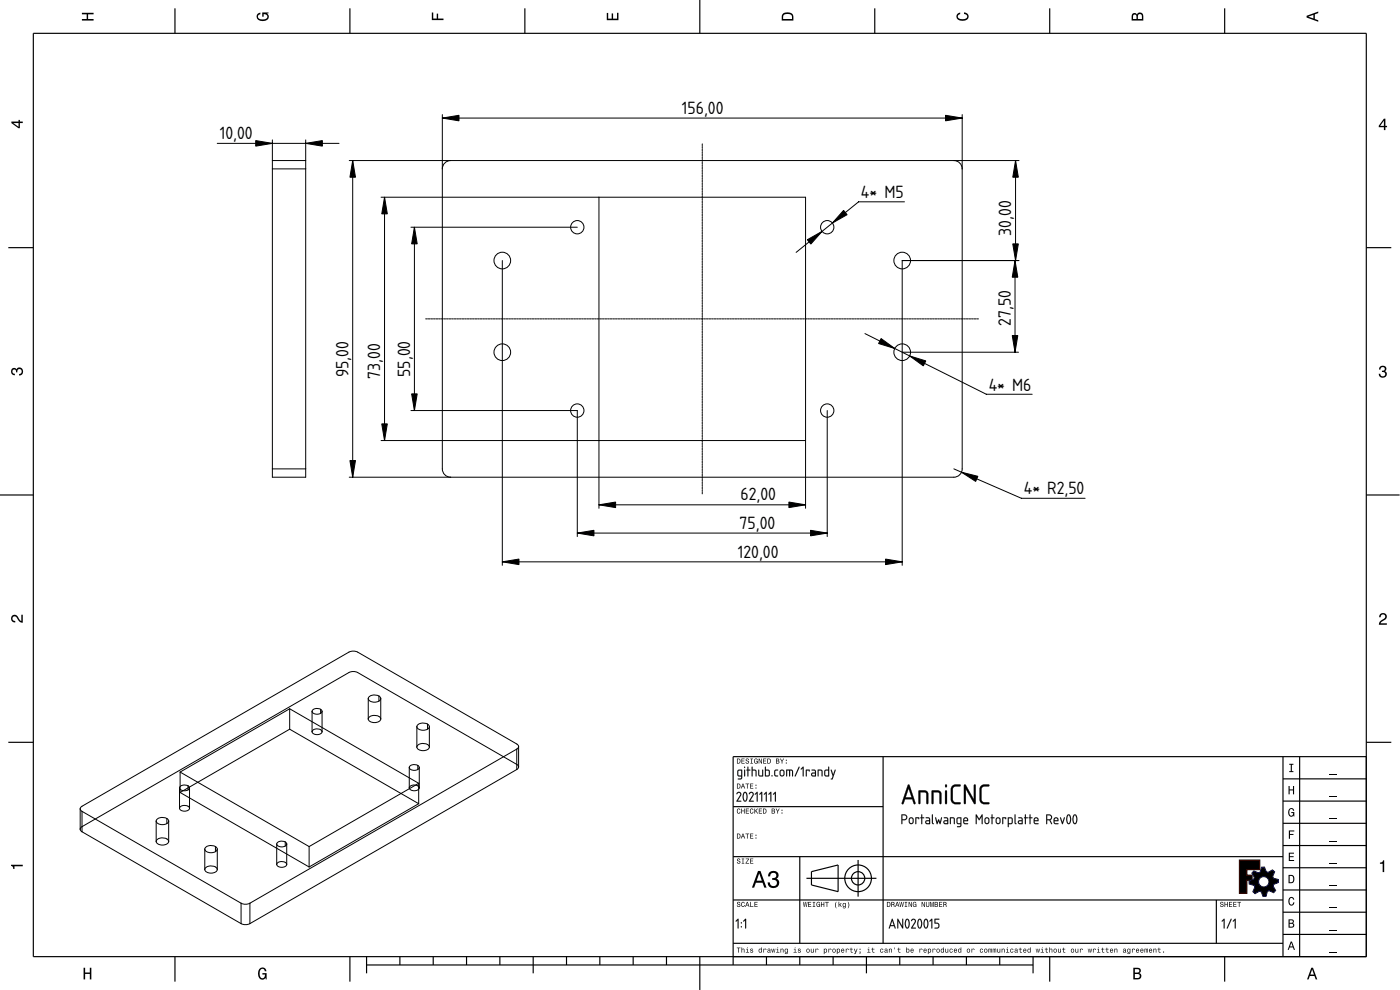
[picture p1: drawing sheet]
<svg xmlns="http://www.w3.org/2000/svg" width="420mm" height="297mm" viewBox="0 0 420 297" stroke-linecap="round" stroke-linejoin="round" font-family="sans-serif">
<defs><g id="words">
<g font-size="5">
<text x="204.6" y="34.1">156,00</text>
<text x="66" y="41.7">10,00</text>
<text x="258.4" y="59.5">4* M5</text>
<text x="303.5" y="70.7" transform="rotate(-90 303.5 70.7)">30,00</text>
<text x="303.3" y="97.7" transform="rotate(-90 303.3 97.7)">27,50</text>
<text x="104.5" y="113.2" transform="rotate(-90 104.5 113.2)">95,00</text>
<text x="114.1" y="113.6" transform="rotate(-90 114.1 113.6)">73,00</text>
<text x="123.1" y="113.1" transform="rotate(-90 123.1 113.1)">55,00</text>
<text x="296.7" y="117.2">4* M6</text>
<text x="307.3" y="148.2">4* R2,50</text>
<text x="222.3" y="150.2">62,00</text>
<text x="222" y="158.6">75,00</text>
<text x="221.4" y="167.3">120,00</text>
</g>
</g></defs>
<g fill="none" stroke="#000" stroke-width=".35">
<path d="M10 10h400v277h-400zM52.5 2.5v7.5M105 2.5v7.5M157.5 2.5v7.5M210 0v10M262.5 2.5v7.5M315 2.5v7.5M367.5 2.5v7.5M2.5 74.3h7.5M410 74.3h7.5M0 148.5h10M410 148.5h10"/>
<path d="M2.5 222.7h7.5M265 227v56M385 233.7h25M385 227v60M390 227v60M410 222.7h7.5M410 227h-190v62.5M220 257h165M220 242h45M240 257v26M257.5 258v11M385 253.7h25"/>
<path d="M385 247h25M385 240.4h25M220 270h165M242 263.5h21M243.5 261.5l8-2v8l-8-2zM365 270v13M385 273.7h25M385 267h25M385 260.4h25M52.5 287v7.5M105 287v7.5M110 289.5h200"/>
<path d="M110 287v5M120 287v2.5M130 287v2.5M140 287v2.5M150 287v2.5M160 287v5M170 287v2.5M180 287v2.5M190 287v2.5M200 287v2.5M210 287v10M220 283h165"/>
<path d="M230 287v2.5M240 287v2.5M250 287v2.5M260 287v5M270 287v2.5M280 287v2.5M290 287v2.5M300 287v2.5M310 287v5M315 287v7.5M367.5 287v7.5M385 280.4h25"/>
<circle cx="257.5" cy="263.5" r="4"/>
<circle cx="257.5" cy="263.5" r="2"/>
</g>
<g fill="#000">
<path d="M24.6 3.8h3.5v.5h-1.7v1.4h1.7v.5h-3.5v-.5h1.4v-1.4h-1.4z" fill-rule="evenodd"/>
<path d="M77.3 4.2l.8-.4v.5l-.3 .1a.68 .68 0 0 0-.4 .6 .68 .68 0 0 0 .4 .6 1.68 1.68 0 0 0 2.5-.6 .92 .92 0 0 0-1.2-.8v.8h-.4v-1.3h1.9v.3l-.5 .1 .4 .4a1.19 1.19 0 0 1-.9 1.7 1.9 1.9 0 0 1-2.6-1.2z" fill-rule="evenodd"/>
<path d="M129.6 3.8h.4v1.8h1.1v-1.5h.4v1.5h1.6v.4h-3.5z" fill-rule="evenodd"/>
<path d="M182.1 3.9h.4v1.7h1.1v-1.6h.4v1.6h1.2v-1.8h.4v2.3h-3.5z" fill-rule="evenodd"/>
<path d="M235 4a2.19 2.19 0 0 0-.4 2.2h3.5v-1.2a1.92 1.92 0 0 0-3.1-1zM235.3 4.4l.4-.2a1.44 1.44 0 0 1 2 .8v.7h-2.7l.1-1z" fill-rule="evenodd"/>
<path d="M287.3 4.2l.9-.4v.4l-.3 .1a.66 .66 0 0 0-.5 .6 .66 .66 0 0 0 .4 .6l.5 .2a1.59 1.59 0 0 0 2-.7 .9 .9 0 0 0-1-.8v-.5a1.24 1.24 0 0 1 1.4 1.1 1.24 1.24 0 0 1-1 1.4 1.93 1.93 0 0 1-2.7-1.2z" fill-rule="evenodd"/>
<path d="M339.8 4.2l-.2 2h3.5v-1.4a.98 .98 0 0 0-.7-1 .98 .98 0 0 0-1.2 .6 .84 .84 0 0 0-1.4-.2zM340.2 4.5l.3-.1 .4 .1 .2 1.2h-1.1zM341.6 4.4l.5-.2a.57 .57 0 0 1 .6 .7v.8h-1.2z" fill-rule="evenodd"/>
<path d="M392.1 4.7v.6l3.5 1.2v-.4l-1-.4v-1.4l1-.4v-.4zM392.6 5l1.6-.5v1z" fill-rule="evenodd"/>
<path d="M3.4 36.5v.4l2.1 1.6h.5v-1.6h.8v-.4h-.8v-.5h-.4v.5zM4 36.9h1.6v1.1z" fill-rule="evenodd"/>
<path d="M415.3 35.6l-1.5 2.1v.5h1.5v.8h.5v-.8h.5v-.4h-.5v-2.2zM415.3 36.2v1.6h-1.1z" fill-rule="evenodd"/>
<path d="M3.6 110.7a.86 .86 0 0 1 1.4 .1 1.12 1.12 0 0 1 1.5-.4 1.12 1.12 0 0 1 .3 1.6l-.5 .6-.6 .1v-.5a.72 .72 0 0 0 .9-.6 .72 .72 0 0 0-.8-.8 .72 .72 0 0 0-.6 .9h-.4a.62 .62 0 0 0-.4-.8 .62 .62 0 0 0-.8 .5 .62 .62 0 0 0 .5 .7l.4 .1-.1 .4a1.17 1.17 0 0 1-1-.7 1.17 1.17 0 0 1 .2-1.2z" fill-rule="evenodd"/>
<path d="M414.2 110a1.01 1.01 0 0 1 1.5-.2 1.01 1.01 0 0 1-.1 1.6 1.12 1.12 0 0 1 .5 1.5 1.12 1.12 0 0 1-1.6 .4l-.6-.6-.1-.6h.4a.72 .72 0 0 0 .7 .9 .72 .72 0 0 0 .8-.8 .72 .72 0 0 0-1-.6v-.4a.62 .62 0 0 0 .9-.4 .62 .62 0 0 0-.5-.8 .62 .62 0 0 0-.8 .6v.3h-.4z" fill-rule="evenodd"/>
<path d="M3.6 184.8a1.22 1.22 0 0 1 2 .7l.8 .8v-1.9h.4v2.5a2.76 2.76 0 0 1-2-1.8 .69 .69 0 0 0-1.1 .4 .69 .69 0 0 0 .9 .8v.5a1.19 1.19 0 0 1-1.2-.7 1.19 1.19 0 0 1 .2-1.3z" fill-rule="evenodd"/>
<path d="M414.2 184.3a1.18 1.18 0 0 1 1.9 .2 1.18 1.18 0 0 1-.9 1.7l-.9 .8h1.9v.5h-2.4a2.76 2.76 0 0 1 1.8-2.1 .69 .69 0 0 0-.5-1.1 .69 .69 0 0 0-.7 .9h-.5z" fill-rule="evenodd"/>
<path d="M221.2 227.6v1.5h.5a.77 .77 0 0 0 .6-.7 .77 .77 0 0 0-.6-.8zM221.4 227.8a.58 .58 0 0 1 .6 .6 .58 .58 0 0 1-.6 .5zM222.5 227.6v1.5h1v-.2h-.8v-.5h.7v-.2h-.7v-.4h.8v-.2zM223.9 227.7a.6 .6 0 0 0 0 .7 .6 .6 0 0 0 .7 .2 .33 .33 0 0 1-.3 .4 .33 .33 0 0 1-.4-.4h-.2a.54 .54 0 0 0 .6 .6 .54 .54 0 0 0 .5-.7 .54 .54 0 0 0-.7-.3 .28 .28 0 0 1 .1-.5 .28 .28 0 0 1 .4 .4h.2l-.1-.3-.2-.2zM225.2 227.6v.2h.3v1.1h-.3v.2h.8v-.2h-.3v-1.1h.3v-.2zM226.5 227.8a.72 .72 0 0 0-.2 .9 .72 .72 0 0 0 .9 .3l.2 .1v-.8h-.5v.2h.3l-.2 .4a.52 .52 0 0 1-.6-.6 .52 .52 0 0 1 .7-.4l.3 .2-.3-.5zM227.7 227.6v1.5h.2v-1.2l.5 1.2h.3v-1.5h-.2v1.2l-.6-1.2zM229 227.6v1.5h1v-.2h-.8v-.5h.7v-.2h-.7v-.4h.8v-.2zM230.3 227.6v1.5h.5a.77 .77 0 0 0 .6-.7 .77 .77 0 0 0-.6-.8zM230.5 227.8a.58 .58 0 0 1 .6 .6 .58 .58 0 0 1-.6 .5zM232.9 227.6v1.5h.6a.42 .42 0 0 0 .4-.3 .42 .42 0 0 0-.2-.5l.1-.2-.1-.4zM233.1 227.8h.3a.23 .23 0 0 1 .3 .2 .23 .23 0 0 1-.3 .2h-.3zM233.1 228.4h.3a.26 .26 0 0 1 .3 .3 .26 .26 0 0 1-.3 .2h-.3zM234.1 227.6l.5 .9v.6h.2v-.6l.5-.9h-.2l-.4 .7-.4-.7zM235.8 228.8v.3h.3v-.3zM235.8 227.9v.4h.3v-.4z" fill-rule="evenodd"/>
<path d="M221.2 235.1v1.5h.5a.77 .77 0 0 0 .6-.7 .77 .77 0 0 0-.6-.8zM221.4 235.3a.58 .58 0 0 1 .6 .6 .58 .58 0 0 1-.6 .5zM222.9 235.1l-.6 1.5h.2l.2-.4h.6l.1 .4h.2l-.5-1.5zM223 235.3l.2 .7h-.5zM223.7 235.1v.2h.5v1.3h.2v-1.3h.4v-.2zM225.1 235.1v1.5h1v-.2h-.8v-.5h.7v-.2h-.7v-.4h.8v-.2zM226.7 236.3v.3h.3v-.3zM226.7 235.4v.4h.3v-.4z" fill-rule="evenodd"/>
<path d="M386.7 235.8h.3v1.1h1v-1.1h.4v2.5h-.4v-1.1h-1v1.1h-.3z" fill-rule="evenodd"/>
<path d="M386.9 229.2h1.3v.3h-.5v1.9h.5v.3h-1.3v-.3h.5v-1.9h-.5z" fill-rule="evenodd"/>
<path d="M3.3 259.5h3.5v.4h-2.5v.8h-.3a.77 .77 0 0 0-.7-.9z" fill-rule="evenodd"/>
<path d="M221.3 257.7a.6 .6 0 0 0 0 .7 .6 .6 0 0 0 .7 .2 .33 .33 0 0 1-.3 .4 .33 .33 0 0 1-.4-.4h-.2a.54 .54 0 0 0 .6 .6 .54 .54 0 0 0 .5-.7 .54 .54 0 0 0-.7-.3 .28 .28 0 0 1 .1-.5 .28 .28 0 0 1 .4 .4h.2l-.1-.3-.2-.2zM222.6 257.6v.2h.3v1.1h-.3v.2h.8v-.2h-.3v-1.1h.3v-.2zM223.8 257.6v.2h.8l-.9 1.3h1.1v-.2h-.8l.8-1.3zM225.1 257.6v1.5h1v-.2h-.8v-.5h.7v-.2h-.7v-.4h.8v-.2z" fill-rule="evenodd"/>
<path d="M221.2 250.1v1.5h.5a.77 .77 0 0 0 .6-.7 .77 .77 0 0 0-.6-.8zM221.4 250.3a.58 .58 0 0 1 .6 .6 .58 .58 0 0 1-.6 .5zM222.9 250.1l-.6 1.5h.2l.2-.4h.6l.1 .4h.2l-.5-1.5zM223 250.3l.2 .7h-.5zM223.7 250.1v.2h.5v1.3h.2v-1.3h.4v-.2zM225.1 250.1v1.5h1v-.2h-.8v-.5h.7v-.2h-.7v-.4h.8v-.2zM226.7 251.3v.3h.3v-.3zM226.7 250.4v.4h.3v-.4z" fill-rule="evenodd"/>
<path d="M221.3 242.8a.72 .72 0 0 0-.2 .9 .72 .72 0 0 0 1 .3l.1-.4-.4 .3a.56 .56 0 0 1-.5-.5 .56 .56 0 0 1 .6-.6l.3 .3-.3-.5zM222.5 242.6v1.5h.2v-.7h.6v.7h.2v-1.5h-.2v.6h-.6v-.6zM223.8 242.6v1.5h1v-.2h-.8v-.5h.7v-.2h-.7v-.4h.8v-.2zM225.2 242.8a.72 .72 0 0 0-.2 .9 .72 .72 0 0 0 1 .3l.1-.4-.4 .3a.56 .56 0 0 1-.4-.5 .56 .56 0 0 1 .5-.6l.3 .3-.3-.5zM226.4 242.6v1.5h.2l.2-.7 .5 .7h.2l-.6-.9 .6-.6h-.2l-.7 .7v-.7zM227.7 242.6v1.5h1v-.2h-.8v-.5h.7v-.2h-.7v-.4h.8v-.2zM229 242.6v1.5h.5a.77 .77 0 0 0 .6-.7 .77 .77 0 0 0-.6-.8zM229.2 242.8a.58 .58 0 0 1 .6 .6 .58 .58 0 0 1-.6 .5zM231.6 242.6v1.5h.5a.42 .42 0 0 0 .5-.3 .42 .42 0 0 0-.2-.5l.1-.2-.1-.4zM231.8 242.8h.3a.23 .23 0 0 1 .3 .2 .23 .23 0 0 1-.3 .2h-.3zM231.8 243.4h.3a.26 .26 0 0 1 .3 .3 .26 .26 0 0 1-.3 .2h-.3zM232.8 242.6l.5 .9v.6h.2v-.6l.5-.9h-.2l-.4 .7-.4-.7zM234.5 243.8v.3h.3v-.3zM234.5 242.9v.4h.3v-.4z" fill-rule="evenodd"/>
<path d="M372 258.1h6.1v2.8h-3.9v1.7h1.6v1.5h-1.6v3.9h-2.2z" fill-rule="evenodd"/>
<path d="M386.8 255.8h1.5v.3h-1.2v.8h1.1v.3h-1.1v.8h1.3v.3h-1.6z" fill-rule="evenodd"/>
<path d="M386.8 249.2h1.6v.3h-1.3v.7h1.1v.3h-1.1v1.2h-.3z" fill-rule="evenodd"/>
<path d="M386.9 242.8a.85 .85 0 0 1 .9-.3 .85 .85 0 0 1 .6 .8h-.3l-.4-.5a1.04 1.04 0 0 0-.8 .9 1.04 1.04 0 0 0 .6 1.1l.4-.2 .2-.6h-.6v-.3h.9v1.3l-.2-.3-.5 .3a1.2 1.2 0 0 1-1-1.8z" fill-rule="evenodd"/>
<path d="M221.3 270.7a.6 .6 0 0 0 0 .7 .6 .6 0 0 0 .7 .2 .33 .33 0 0 1-.3 .4 .33 .33 0 0 1-.4-.4h-.2a.54 .54 0 0 0 .6 .6 .54 .54 0 0 0 .5-.7 .54 .54 0 0 0-.7-.3 .28 .28 0 0 1 .1-.5 .28 .28 0 0 1 .4 .4h.2l-.1-.2-.2-.3zM222.6 270.8a.72 .72 0 0 0-.2 .9 .72 .72 0 0 0 1 .3l.1-.4-.4 .3a.56 .56 0 0 1-.5-.5 .56 .56 0 0 1 .6-.6l.3 .3-.3-.5zM224.2 270.6l-.6 1.5h.2l.2-.4h.6l.1 .4h.2l-.5-1.5zM224.3 270.8l.2 .7h-.5zM225.1 270.6v1.5h1v-.2h-.8v-1.3zM226.4 270.6v1.5h1v-.2h-.8v-.5h.7v-.2h-.7v-.4h.8v-.2z" fill-rule="evenodd"/>
<path d="M227.5 261.3l-1.8 5h.6l.6-1.4h2l.5 1.4h.7l-1.9-5zM227.9 262l.7 2.2h-1.5zM230.9 261.7l-.4 1.2h.6a.88 .88 0 0 1 .5-1.1 .88 .88 0 0 1 1.1 .4 .88 .88 0 0 1-.3 1.2h-.6v.6a1.03 1.03 0 0 1 1.3 .6 1.03 1.03 0 0 1-.7 1.4 1.03 1.03 0 0 1-1.3-.8l-.1-.4h-.6a1.68 1.68 0 0 0 2.1 1.7 1.68 1.68 0 0 0 .9-2.7l-.3-.2a1.29 1.29 0 0 0 .5-1.5 1.29 1.29 0 0 0-1.5-.8z" fill-rule="evenodd"/>
<path d="M241 270.6l.3 1.5h.2l.2-1.3 .2 1.3h.2l.2-1.5h-.1l-.2 1.3-.2-1.3h-.2l-.2 1.3-.2-1.3zM242.5 270.6v1.5h1v-.2h-.8v-.5h.7v-.2h-.7v-.4h.8v-.2zM243.9 270.6v.2h.3v1.1h-.3v.2h.8v-.2h-.3v-1.1h.3v-.2zM245.2 270.8a.72 .72 0 0 0-.2 .9 .72 .72 0 0 0 .9 .3l.2 .1v-.8h-.5v.2h.3l-.2 .4a.52 .52 0 0 1-.6-.6 .52 .52 0 0 1 .8-.4l.2 .2-.3-.5zM246.4 270.6v1.5h.2v-.7h.6v.7h.2v-1.5h-.2v.6h-.6v-.6zM247.6 270.6v.2h.5v1.3h.2v-1.3h.4v-.2zM250.9 270.6a1.35 1.35 0 0 0 .2 1.9 1.84 1.84 0 0 1 0-1.9zM251.7 270.6v1.5h.2l.2-.6 .3 .6h.2l-.4-.7 .4-.4-.7 .5v-.9zM253 271.1a.55 .55 0 0 0-.1 .8 .55 .55 0 0 0 .8 0 .41 .41 0 0 1-.3 .5 .41 .41 0 0 1-.5-.2 .47 .47 0 0 0 .6 .4 .47 .47 0 0 0 .3-.5v-1.1l-.1 .1-.4-.2zM253.1 271.2l.1-.1a.39 .39 0 0 1 .5 .4 .39 .39 0 0 1-.6 .4zM254.4 270.6a1.85 1.85 0 0 1 0 1.9 1.22 1.22 0 0 0 0-1.9z" fill-rule="evenodd"/>
<path d="M266.2 270.6v1.5h.5a.77 .77 0 0 0 .6-.7 .77 .77 0 0 0-.6-.8zM266.4 270.8a.58 .58 0 0 1 .6 .6 .58 .58 0 0 1-.6 .5zM267.5 270.6v1.5h.2v-.6a.45 .45 0 0 1 .5 .1 .45 .45 0 0 1 .1 .5h.2l-.2-.7a.42 .42 0 0 0 .1-.5 .42 .42 0 0 0-.4-.3zM267.7 270.8h.2a.26 .26 0 0 1 .3 .3 .26 .26 0 0 1-.3 .2h-.2zM269.2 270.6l-.6 1.5h.2l.2-.4h.6l.1 .4h.2l-.5-1.5zM269.3 270.8l.2 .7h-.4zM269.9 270.6l.3 1.5h.2l.2-1.3 .2 1.3h.2l.2-1.5h-.1l-.2 1.3-.2-1.3h-.2l-.2 1.3-.2-1.3zM271.5 270.6v.2h.3v1.1h-.3v.2h.8v-.2h-.3v-1.1h.3v-.2zM272.7 270.6v1.5h.2v-1.2l.5 1.2h.3v-1.5h-.2v1.2l-.6-1.2zM274.1 270.8a.72 .72 0 0 0-.2 .9 .72 .72 0 0 0 .9 .3l.2 .1v-.8h-.5v.2h.3l-.2 .4a.52 .52 0 0 1-.6-.6 .52 .52 0 0 1 .8-.4l.2 .2-.3-.5zM276.6 270.6v1.5h.2v-1.2l.6 1.2h.2v-1.5h-.2v1.2l-.6-1.2zM277.9 270.6v.9a.52 .52 0 0 0 .5 .7 .52 .52 0 0 0 .5-.7v-.9h-.2v1a.33 .33 0 0 1-.3 .4 .33 .33 0 0 1-.3-.4v-1zM279.2 270.6v1.5h.1v-1.4l.3 1.4h.2l.3-1.4v1.4h.1v-1.5h-.2l-.3 1.3-.3-1.3zM280.5 270.6v1.5h.6a.42 .42 0 0 0 .4-.3 .42 .42 0 0 0-.2-.5l.2-.2-.1-.4zM280.7 270.8h.3a.23 .23 0 0 1 .3 .2 .23 .23 0 0 1-.3 .2h-.3zM280.7 271.4h.3a.26 .26 0 0 1 .3 .3 .26 .26 0 0 1-.3 .2h-.3zM281.8 270.6v1.5h1v-.2h-.8v-.5h.7v-.2h-.7v-.4h.8v-.2zM283.1 270.6v1.5h.2v-.6a.45 .45 0 0 1 .5 .1 .45 .45 0 0 1 .1 .5h.2l-.2-.7a.42 .42 0 0 0 .1-.5 .42 .42 0 0 0-.4-.3zM283.3 270.8h.3a.26 .26 0 0 1 .3 .3 .26 .26 0 0 1-.4 .2h-.2z" fill-rule="evenodd"/>
<path d="M366.3 270.7a.6 .6 0 0 0 .1 .7 .6 .6 0 0 0 .6 .2 .33 .33 0 0 1-.3 .4 .33 .33 0 0 1-.4-.4h-.1a.54 .54 0 0 0 .5 .6 .54 .54 0 0 0 .5-.7 .54 .54 0 0 0-.7-.3 .28 .28 0 0 1 .2-.5 .28 .28 0 0 1 .3 .4h.2v-.2l-.3-.3zM367.5 270.6v1.5h.2v-.7h.6v.7h.2v-1.5h-.2v.6h-.6v-.6zM368.8 270.6v1.5h1v-.2h-.8v-.5h.7v-.2h-.7v-.4h.8v-.2zM370.1 270.6v1.5h1v-.2h-.8v-.5h.7v-.2h-.7v-.4h.8v-.2zM371.3 270.6v.2h.5v1.3h.2v-1.3h.4v-.2z" fill-rule="evenodd"/>
<path d="M376.3 261.3l-.6 .7 .8 1.3-.2 .5-1.4 .6v.8l1.5 .4 .2 .6-.6 1.3 .7 .6 1.3-.7 .5 .2 .6 1.4 .8-.1 .4-1.4 .6-.3 1.3 .6 .6-.6-.7-1.3 .2-.6 1.4-.5-.1-.9-1.4-.4-.3-.5 .6-1.4-.6-.6-1.3 .8-.6-.2-.5-1.4h-.9l-.4 1.5-.5 .2zM377.7 264.6a1.57 1.57 0 0 1 3.1 0 1.57 1.57 0 0 1-3.1 0z" fill-rule="evenodd"/>
<path d="M386.7 262.5v2.5h.8a1.28 1.28 0 0 0 1-1.2 1.28 1.28 0 0 0-1-1.3zM387 262.8a.96 .96 0 0 1 1.1 1 .96 .96 0 0 1-1.1 .9z" fill-rule="evenodd"/>
<path d="M386.7 275.8v2.5h.9a.7 .7 0 0 0 .8-.5 .7 .7 0 0 0-.4-.8l.3-.5a.62 .62 0 0 0-.7-.7zM387 276.1h.6a.38 .38 0 0 1 .4 .4 .38 .38 0 0 1-.5 .4h-.5zM387 277.2h.6a.44 .44 0 0 1 .5 .4 .44 .44 0 0 1-.5 .4h-.6z" fill-rule="evenodd"/>
<path d="M386.9 269.4a.85 .85 0 0 1 .9-.3 .85 .85 0 0 1 .6 .8h-.3l-.4-.5a1.05 1.05 0 0 0-.8 1 1.05 1.05 0 0 0 .7 1l.3-.1 .2-.6h.4a.89 .89 0 0 1-.8 1 .89 .89 0 0 1-1-.7z" fill-rule="evenodd"/>
<path d="M414.1 258.8a.77 .77 0 0 0 1-.7h.3v3.6h-.4v-2.5h-.9z" fill-rule="evenodd"/>
<path d="M25.1 290.4h.5v1.4h1.4v-1.4h.4v3.5h-.4v-1.7h-1.4v1.7h-.5z" fill-rule="evenodd"/>
<path d="M77.8 290.8a1.2 1.2 0 0 1 1.3-.5 1.2 1.2 0 0 1 .9 1.1h-.5l-.1-.3a.68 .68 0 0 0-.6-.4 .68 .68 0 0 0-.7 .3 1.68 1.68 0 0 0 .7 2.5 .92 .92 0 0 0 .7-1.1h-.8v-.4h1.3v1.9h-.2l-.1-.5-.4 .4a1.19 1.19 0 0 1-1.8-.9v-1.6z" fill-rule="evenodd"/>
<path d="M221.1 284.3v.2h.5v1.3h.2v-1.3h.4v-.2zM222.5 284.3v1.5h.2v-.8l.3-.2 .2 .2v.8h.2v-.7a.38 .38 0 0 0-.2-.5 .38 .38 0 0 0-.5 .2v-.5zM223.9 284.7l.3 .2v.8l-.4 .1h1l-.4-.1v-1zM224.2 284.3l.2 .2zM225.3 284.7l-.1 .5 .6 .2a.26 .26 0 0 1-.2 .3 .26 .26 0 0 1-.3-.2h-.2a.42 .42 0 0 0 .6 .4 .42 .42 0 0 0 .1-.7l-.5-.3 .3-.1 .4 .2-.1-.3zM227.8 284.8a.54 .54 0 0 0-.2 .8 .54 .54 0 0 0 .8 0l.2 .2v-1.5h-.2v.5l-.3-.2zM227.9 284.9l.1-.1a.39 .39 0 0 1 .4 .4 .39 .39 0 0 1-.5 .4zM229.1 284.7v1.1h.2l.1-.9 .6 .1a.38 .38 0 0 0-.3-.4 .38 .38 0 0 0-.4 .2zM230.5 284.7l-.2 .3 .6-.2 .1 .3a.42 .42 0 0 0-.7 .2 .42 .42 0 0 0 .3 .6l.7-.2-.2-1zM230.5 285.4a.25 .25 0 0 1 .5 0 .25 .25 0 0 1-.5 0zM231.4 284.7l.3 1.1h.2l.2-1 .2 1h.1l.3-1.1h-.2l-.2 .9-.1-.9h-.2l-.2 .9-.2-.9zM233 284.7l.3 .2v.8l-.4 .1h1l-.4-.1v-1zM233.3 284.3l.2 .2zM234.2 284.7v1.1h.2v-.8l.3-.2 .2 .2 .1 .8h.1v-.7a.38 .38 0 0 0-.2-.5 .38 .38 0 0 0-.5 .2zM235.6 284.8a.55 .55 0 0 0-.1 .8 .55 .55 0 0 0 .8 0 .41 .41 0 0 1-.3 .5 .41 .41 0 0 1-.5-.2 .47 .47 0 0 0 .6 .4 .47 .47 0 0 0 .3-.5v-1.1l-.1 .1-.4-.2zM235.7 284.9l.1-.1a.39 .39 0 0 1 .5 .4 .39 .39 0 0 1-.6 .4zM238.2 284.7l.3 .2v.8l-.4 .1h1l-.4-.1v-1zM238.5 284.3l.2 .2zM239.6 284.7l-.1 .5 .6 .2a.26 .26 0 0 1-.2 .3 .26 .26 0 0 1-.3-.2h-.2a.42 .42 0 0 0 .6 .4 .42 .42 0 0 0 .2-.7l-.6-.3 .3-.1 .4 .2-.1-.3zM242 285.3a.57 .57 0 0 0 1.1 0 .57 .57 0 0 0-1.1 0zM242.3 284.9l.1-.1a.4 .4 0 0 1 .4 .5 .4 .4 0 0 1-.5 .3zM243.3 284.7v.7a.38 .38 0 0 0 .3 .4 .38 .38 0 0 0 .5-.2l.1 .2v-1.1h-.1l-.1 .8-.3 .2-.2-.2v-.8zM244.7 284.7v1.1h.2l.1-.9 .6 .1a.38 .38 0 0 0-.3-.4 .38 .38 0 0 0-.4 .2zM247.2 284.7v1.6h.2l.1-.6a.53 .53 0 0 0 .8-.5 .53 .53 0 0 0-.9-.4zM247.5 284.9l.1-.1a.39 .39 0 0 1 .4 .5 .39 .39 0 0 1-.5 .3zM248.6 284.7v1.1h.2l.1-.9 .6 .1a.38 .38 0 0 0-.3-.4 .38 .38 0 0 0-.4 .2zM249.8 285.3a.57 .57 0 0 0 1.1 0 .57 .57 0 0 0-1.1 0zM250.1 284.9l.1-.1a.4 .4 0 0 1 .4 .5 .4 .4 0 0 1-.5 .3zM251.1 284.7v1.6h.2l.1-.6a.53 .53 0 0 0 .8-.5 .53 .53 0 0 0-.9-.4zM251.4 284.9l.1-.1a.39 .39 0 0 1 .4 .5 .39 .39 0 0 1-.5 .3zM252.6 284.8a.57 .57 0 0 0-.1 .8 .57 .57 0 0 0 .8 0l.1-.1-.6 .2-.2-.4h.8l-.1-.5-.4-.2zM252.7 284.9l.3-.1 .2 .3h-.6zM253.8 284.7v1.1h.2l.1-.9 .6 .1a.38 .38 0 0 0-.3-.4 .38 .38 0 0 0-.4 .2zM255.3 284.4v.3l-.3 .2h.3l.1 .9h.5l-.4-.4v-.5h.4v-.2h-.4v-.3zM256.3 284.7l.4 1.2-.4 .3h.4l.6-1.5h-.2l-.3 .9-.3-.9zM258 284.7v.3h.3v-.3zM258 285.5l.1 .4-.2 .4 .4-.5v-.3zM260.4 284.7l.3 .2v.8l-.4 .1h.9l-.4-.1v-1zM260.7 284.3l.2 .2zM261.8 284.4v.3l-.3 .2h.3l.1 .9h.5l-.4-.4v-.5h.4v-.2h-.4v-.3zM264.3 284.8a.57 .57 0 0 0-.1 .8 .57 .57 0 0 0 .9 0l-.2-.2a.32 .32 0 0 1-.5 .1 .32 .32 0 0 1 0-.5 .32 .32 0 0 1 .5 0h.2l-.3-.4zM265.6 284.7l-.1 .3 .5-.2 .1 .3a.42 .42 0 0 0-.6 .2 .42 .42 0 0 0 .3 .6l.4-.2 .2 .1-.1-.8-.2-.4zM265.6 285.4a.25 .25 0 0 1 .5 0 .25 .25 0 0 1-.5 0zM266.8 284.7v1.1h.2v-.8l.3-.2 .2 .2v.8h.2v-.7a.38 .38 0 0 0-.3-.5 .38 .38 0 0 0-.4 .2zM268.4 284.3l.2 .6zM269.6 284.4v.3l-.3 .2h.3l.1 .9h.6l-.5-.4v-.5h.5v-.2h-.5v-.3zM272 284.3v1.5l.2-.2a.5 .5 0 0 0 .7-.4 .5 .5 0 0 0-.7-.4v-.5zM272.2 284.9l.1-.1a.39 .39 0 0 1 .4 .5 .39 .39 0 0 1-.5 .3zM273.4 284.8a.57 .57 0 0 0-.1 .8 .57 .57 0 0 0 .8 0l.1-.1-.6 .2-.2-.4h.8l-.1-.5-.4-.2zM273.5 284.9l.3-.1 .2 .3h-.6zM276 284.7v1.1h.1l.1-.9 .7 .1a.38 .38 0 0 0-.3-.4 .38 .38 0 0 0-.5 .2zM277.3 284.8a.57 .57 0 0 0-.1 .8 .57 .57 0 0 0 .8 0l.1-.1-.6 .2-.2-.4h.8l-.1-.5-.4-.2zM277.4 284.9l.4-.1 .1 .3h-.6zM278.5 284.7v1.6h.2v-.6a.53 .53 0 0 0 .8-.5 .53 .53 0 0 0-.8-.4zM278.7 284.9l.1-.1a.39 .39 0 0 1 .5 .5 .39 .39 0 0 1-.6 .3zM279.9 284.7v1.1h.1l.1-.9 .7 .1a.38 .38 0 0 0-.3-.4 .38 .38 0 0 0-.5 .2zM281 285.3a.6 .6 0 0 0 1.2 0 .6 .6 0 0 0-1.2 0zM281.3 284.9l.1-.1a.4 .4 0 0 1 .4 .5 .4 .4 0 0 1-.5 .3zM282.4 284.8a.54 .54 0 0 0-.1 .8 .54 .54 0 0 0 .8 0l.2 .2v-1.5h-.2v.5l-.3-.2zM282.6 284.9l.1-.1a.39 .39 0 0 1 .4 .4 .39 .39 0 0 1-.5 .4zM283.7 284.7v.7a.38 .38 0 0 0 .2 .4 .38 .38 0 0 0 .5-.2l.2 .2v-1.1h-.2v.8l-.3 .2-.2-.2v-.8zM285.1 284.8a.57 .57 0 0 0-.1 .8 .57 .57 0 0 0 .9 0l-.2-.2a.32 .32 0 0 1-.4 .1 .32 .32 0 0 1 0-.5 .32 .32 0 0 1 .4 0h.2l-.3-.4zM286.4 284.8a.57 .57 0 0 0-.1 .8 .57 .57 0 0 0 .8 0l.1-.1-.6 .2-.1-.4h.7l-.1-.5-.4-.2zM286.5 284.9l.4-.1 .1 .3h-.5zM287.6 284.8a.54 .54 0 0 0-.1 .8 .54 .54 0 0 0 .8 0l.2 .2v-1.5h-.2v.5l-.3-.2zM287.8 284.9l.1-.1a.39 .39 0 0 1 .4 .4 .39 .39 0 0 1-.5 .4zM290.1 285.3a.6 .6 0 0 0 1.2 0 .6 .6 0 0 0-1.2 0zM290.4 284.9l.1-.1a.4 .4 0 0 1 .5 .5 .4 .4 0 0 1-.6 .3zM291.6 284.7v1.1h.2v-.9l.7 .1a.38 .38 0 0 0-.3-.4 .38 .38 0 0 0-.5 .2zM294.2 284.8a.57 .57 0 0 0-.1 .8 .57 .57 0 0 0 .9 0l-.2-.2a.32 .32 0 0 1-.4 .1 .32 .32 0 0 1 0-.5 .32 .32 0 0 1 .4 0h.2l-.3-.4zM295.3 285.3a.6 .6 0 0 0 1.2 0 .6 .6 0 0 0-1.2 0zM295.6 284.9l.1-.1a.4 .4 0 0 1 .5 .5 .4 .4 0 0 1-.6 .3zM296.6 284.7v1.1h.2l.2-1 .1 1h.1l.2-1 .1 1h.2l-.1-1.2zM297.9 284.7v1.1h.2l.2-1 .1 1h.1l.2-1 .1 1h.2l-.1-1.2zM299.3 284.7v.7a.38 .38 0 0 0 .3 .4 .38 .38 0 0 0 .4-.2l.2 .2v-1.1h-.2v.8l-.3 .2-.2-.2v-.8zM300.6 284.7v1.1h.2v-.8l.3-.2 .2 .2v.8h.2v-.7a.38 .38 0 0 0-.3-.5 .38 .38 0 0 0-.4 .2zM302 284.7l.3 .2v.8l-.4 .1h1l-.4-.1v-1zM302.3 284.3l.2 .2zM303.3 284.8a.57 .57 0 0 0-.1 .8 .57 .57 0 0 0 .9 0l-.1-.2a.32 .32 0 0 1-.5 .1 .32 .32 0 0 1 0-.5 .32 .32 0 0 1 .4 0h.2l-.2-.4zM304.6 284.7l-.1 .3 .3-.2a.23 .23 0 0 1 .3 0 .23 .23 0 0 1 0 .3 .42 .42 0 0 0-.6 .2 .42 .42 0 0 0 .3 .6l.7-.2-.2-1zM304.7 285.4a.25 .25 0 0 1 .5 0 .25 .25 0 0 1-.5 0zM306.1 284.4v.3l-.4 .2h.4v.9h.6l-.4-.4v-.5h.4v-.2h-.4v-.3zM307.2 284.8a.57 .57 0 0 0-.1 .8 .57 .57 0 0 0 .9 0v-.1l-.5 .2-.2-.4h.7l-.1-.5-.3-.2zM307.4 284.9l.3-.1 .1 .3h-.5zM308.5 284.8a.54 .54 0 0 0-.2 .8 .54 .54 0 0 0 .8 0l.2 .2v-1.5h-.2v.5l-.3-.2zM308.6 284.9l.1-.1a.39 .39 0 0 1 .4 .4 .39 .39 0 0 1-.5 .4zM310.8 284.7l.3 1.1h.2l.2-1 .1 1h.2l.3-1.1h-.2l-.2 .9-.1-.9h-.2l-.2 .9-.2-.9zM312.4 284.7l.3 .2v.8l-.4 .1h1l-.4-.1v-1zM312.7 284.3l.2 .2zM313.9 284.4v.3l-.4 .2h.4v.9h.6l-.4-.4v-.5h.4v-.2h-.4v-.3zM314.9 284.3v1.5h.2v-.8l.3-.2 .2 .2v.8h.2v-.7a.38 .38 0 0 0-.2-.5 .38 .38 0 0 0-.5 .2v-.5zM316.2 285.3a.57 .57 0 0 0 1.1 0 .57 .57 0 0 0-1.1 0zM316.4 284.9l.1-.1a.4 .4 0 0 1 .5 .5 .4 .4 0 0 1-.6 .3zM317.5 284.7v.7a.38 .38 0 0 0 .3 .4 .38 .38 0 0 0 .4-.2l.2 .2v-1.1h-.2v.8l-.3 .2-.2-.2v-.8zM319.1 284.4v.3l-.3 .2h.3l.1 .9h.5l-.4-.4v-.5h.4v-.2h-.4v-.3zM321.4 285.3a.57 .57 0 0 0 1.1 0 .57 .57 0 0 0-1.1 0zM321.6 284.9l.1-.1a.4 .4 0 0 1 .5 .5 .4 .4 0 0 1-.6 .3zM322.7 284.7v.7a.38 .38 0 0 0 .3 .4 .38 .38 0 0 0 .4-.2l.2 .2v-1.1h-.2v.8l-.3 .2-.2-.2v-.8zM324.1 284.7v1.1h.2l.1-.9 .6 .1a.38 .38 0 0 0-.3-.4 .38 .38 0 0 0-.4 .2zM326.4 284.7l.3 1.1h.2l.2-1 .2 1h.1l.3-1.1h-.2l-.2 .9-.1-.9h-.2l-.2 .9-.2-.9zM328 284.7v1.1h.2l.1-.9 .6 .1a.38 .38 0 0 0-.3-.4 .38 .38 0 0 0-.4 .2zM329.3 284.7l.3 .2v.8l-.4 .1h1l-.4-.1v-1zM329.6 284.3l.2 .2zM330.8 284.4v.3l-.3 .2h.3l.1 .9h.5l-.4-.4v-.5h.4v-.2h-.4v-.3zM332.1 284.4v.3l-.3 .2h.3l.1 .9h.5l-.4-.4v-.5h.4v-.2h-.4v-.3zM333.2 284.8a.57 .57 0 0 0-.1 .8 .57 .57 0 0 0 .9 0v-.1l-.5 .2-.2-.4h.8l-.2-.5-.3-.2zM333.4 284.9l.3-.1 .2 .3h-.6zM334.4 284.7v1.1h.2v-.8l.3-.2 .2 .2 .1 .8h.1v-.7a.38 .38 0 0 0-.2-.5 .38 .38 0 0 0-.5 .2zM337.2 284.7l-.1 .3 .2-.2a.23 .23 0 0 1 .3 0 .23 .23 0 0 1 .1 .3 .42 .42 0 0 0-.6 .2 .42 .42 0 0 0 .3 .6l.6-.2-.2-1zM337.2 285.4a.25 .25 0 0 1 .5 0 .25 .25 0 0 1-.5 0zM338.4 284.8a.55 .55 0 0 0-.1 .8 .55 .55 0 0 0 .8 0 .41 .41 0 0 1-.3 .5 .41 .41 0 0 1-.5-.2 .47 .47 0 0 0 .6 .4 .47 .47 0 0 0 .3-.5v-1.1l-.1 .1-.4-.2zM338.5 284.9l.1-.1a.39 .39 0 0 1 .5 .4 .39 .39 0 0 1-.6 .4zM339.7 284.7v1.1h.2l.1-.9 .6 .1a.38 .38 0 0 0-.3-.4 .38 .38 0 0 0-.4 .2zM341 284.8a.57 .57 0 0 0 0 .8 .57 .57 0 0 0 .8 0l.1-.1-.6 .2-.2-.4h.8l-.2-.5-.3-.2zM341.2 284.9l.3-.1 .2 .3h-.6zM342.3 284.8a.57 .57 0 0 0 0 .8 .57 .57 0 0 0 .8 0l.1-.1-.6 .2-.2-.4h.8l-.2-.5-.3-.2zM342.5 284.9l.3-.1 .2 .3h-.6zM343.5 284.7v1.1h.1l.2-1 .1 1h.2l.1-1 .1 1h.2l-.1-1.2zM344.9 284.8a.57 .57 0 0 0 0 .8 .57 .57 0 0 0 .8 0l.1-.1-.6 .2-.2-.4h.8l-.2-.5-.3-.2zM345.1 284.9l.3-.1 .2 .3h-.6zM346.2 284.7v1.1h.1l.1-.8 .3-.2 .2 .2v.8h.2v-.7a.38 .38 0 0 0-.3-.5 .38 .38 0 0 0-.5 .2zM347.7 284.4v.3l-.3 .2h.3l.1 .9h.5l-.4-.4v-.5h.4v-.2h-.4v-.3zM349.1 285.5v.3h.3v-.3z" fill-rule="evenodd"/>
<path d="M340.1 290.4v3.5h1.3a.98 .98 0 0 0 1.1-.8 .98 .98 0 0 0-.6-1.1 .86 .86 0 0 0 .4-1.1 .86 .86 0 0 0-.9-.5zM340.6 290.8h.7a.53 .53 0 0 1 .6 .5 .53 .53 0 0 1-.6 .5h-.7zM340.6 292.2h.7a.61 .61 0 0 1 .8 .6 .61 .61 0 0 1-.7 .6h-.8z" fill-rule="evenodd"/>
<path d="M387.4 282.5l-1 2.5h.4l.2-.7h1l.3 .7h.3l-.9-2.5zM387.5 282.9l.4 1.1h-.7z" fill-rule="evenodd"/>
<path d="M393.5 290.4l-1.2 3.5h.4l.4-1.1h1.4l.4 1.1h.4l-1.3-3.5zM393.8 290.9l.5 1.5h-1z" fill-rule="evenodd"/>
</g>
<g fill="none" stroke="#000" stroke-width=".3">
<path d="M132.7 34.4v106.3a2.5 2.5 0 0 0 2.5 2.5M132.7 35.4h156.1M288.8 34.4v106.3a2.5 2.5 0 0 1-2.5 2.5h-181.5M65.2 43h36.5M81.7 48.2h10M81.7 42v101.2h10v-101.2M81.7 50.7h10M104.8 48.2h201M105.8 48.2v95M114.4 59.2h127.4v93.3M115.4 59.2v73M135.2 48.2a2.5 2.5 0 0 0-2.5 2.5"/>
<path d="M179.8 59.2v93.3M286.3 48.2a2.5 2.5 0 0 1 2.5 2.5M304.8 48.2v30M123.3 68.2h50M124.4 68.2v55M150.7 78.2v91.4M271.4 60.6h-13.7l-18.8 15.1M304.6 78.2v27.5M305.8 78.2h-35v91.4M86.7 95.7h.1M210.8 95.7h.1M259.6 100.1l36.4 18.2h13.8"/>
<path d="M270.8 105.7h34.9M114.4 132.2h127.4M123.3 123.2h50v37.8M248.3 123.2v37.8M81.7 140.7h10M173.3 159.9h75M179.8 151.5h62M286.3 140.7l20.2 8.8h19.2M150.7 168.6h120.1M86.9 218.8l-32.8 19M86.9 218.8l38.8 22.3M86.9 212.7v6.1"/>
<path d="M86.9 212.7l-32.8 18.9M86.9 212.7l38.8 22.3M93.7 219.6a1.73 1.73 0 0 1 3 0M93.7 219.6a1.73 1.73 0 0 0 3 0M93.7 213.4a1.73 1.73 0 0 0 3 0M93.7 213.4v6.2M96.2 212.8a1.79 1.79 0 0 0-2.5 .6M96.2 212.8l.5 .6M96.2 212.8v1.2M96.7 213.4v6.2M110.5 215.7a2.16 2.16 0 0 1 3.8 0M110.5 215.7a2.17 2.17 0 0 0 3.8 0"/>
<path d="M110.5 209.6a2.17 2.17 0 0 0 3.8 0M110.5 209.6v6.1M113.7 208.8a2.34 2.34 0 0 0-3.2 .8M113.7 208.8l.6 .8M113.7 208.8v1.6M114.3 209.6v6.1M125.1 218a2.17 2.17 0 0 0 3.8 0M125.1 218v6.1M128.3 217.3a2.34 2.34 0 0 0-3.2 .7M128.3 217.3l.6 .7M128.3 217.3v1.5M128.9 218v6.1"/>
<path d="M53.9 236.4a1.73 1.73 0 0 0 3 0M53.9 236.4v6.1M54.1 231.6v6.2M54.1 237.8l38.7 22.3M54.1 231.6l38.7 22.4M56.4 235.8a1.79 1.79 0 0 0-2.5 .6M56.4 235.8l.5 .6M56.4 235.8v1.2M56.9 236.4v6.1M122.8 236.4a1.73 1.73 0 0 1 3 0M122.8 236.4a1.73 1.73 0 0 0 3 0M122.8 230.3a1.73 1.73 0 0 0 3 0"/>
<path d="M122.8 230.3v6.1M125.1 224.1a2.16 2.16 0 0 1 3.8 0M125.1 224.1a2.17 2.17 0 0 0 3.8 0M125.4 229.7a1.79 1.79 0 0 0-2.6 .6M125.4 229.7l.4 .6M125.4 229.7v1.2M125.7 235v6.1M125.7 235l-32.9 19M125.8 230.3v6.1M155.1 230.9l-80.1 46.2M155.1 224.8l-80.1 46.2M155.1 224.8v6.1"/>
<path d="M155.6 230.1l-.5-.7-47.7-27.6-1.8-.3-.9 .3-80.1 46.2-.5 .8M155.6 224l-.5-.8-47.7-27.5-1.8-.3-.9 .3-80.1 46.2-.5 .8M155.6 230.1l-.5 .8M155.6 224l-.5 .8M155.6 224v6.1M399 239.1h2.1M399 232.4h2.1M24.1 248.8l.5 .8M24.1 242.7l.5 .7M24.1 242.7v6.1M24.6 249.6l47.7 27.5M24.6 243.4l47.7 27.6"/>
<path d="M24.6 243.4v6.2M46.9 252.5a2.16 2.16 0 0 1 3.7 0M46.9 252.5a2.17 2.17 0 0 0 3.7 0M46.9 246.3a2.17 2.17 0 0 0 3.7 0M46.9 246.3v6.2M50.1 245.6a2.34 2.34 0 0 0-3.2 .7M50.1 245.6l.5 .7M50.1 245.6v1.5M50.6 246.3v6.2M53.9 242.5a1.73 1.73 0 0 1 3 0M53.9 242.5a1.73 1.73 0 0 0 3 0M61.5 254.8a2.17 2.17 0 0 0 3.7 0"/>
<path d="M61.5 254.8v6.1M64.7 254a2.34 2.34 0 0 0-3.2 .8M64.7 254l.5 .8M64.7 254v1.5M65.2 254.8v6.1M83 259.4a1.73 1.73 0 0 1 3 0M83 259.4a1.73 1.73 0 0 0 3 0M83 253.2a1.73 1.73 0 0 0 3 0M83 253.2v6.2M85.6 252.6a1.79 1.79 0 0 0-2.6 .6M85.6 252.6l.4 .6M85.6 252.6v1.3"/>
<path d="M86 253.2v6.2M92.8 254v6.1M125.7 241.1l-32.9 19M399 259.1h2.1M399 252.4h2.1M399 245.7h2.1M61.5 260.9a2.16 2.16 0 0 1 3.7 0M61.5 260.9a2.17 2.17 0 0 0 3.7 0M72.3 277.1l1.4 .3 1.3-.3M72.3 271l1.4 .3 1.3-.3M72.3 271v6.1M75 271v6.1"/>
<path d="M399 279.1h2.1M399 272.4h2.1M399 265.7h2.1M399 285.7h2.1"/>
<circle cx="150.7" cy="78.2" r="2.5"/>
<circle cx="173.3" cy="68.2" r="2"/>
<circle cx="248.3" cy="68.2" r="2"/>
<circle cx="270.8" cy="78.2" r="2.5"/>
<circle cx="150.7" cy="105.7" r="2.5"/>
<circle cx="270.8" cy="105.7" r="2.5"/>
<circle cx="173.3" cy="123.2" r="2"/>
<circle cx="248.3" cy="123.2" r="2"/>
</g>
<path d="M372 258.1h6.1v2.8h-3.9v1.7h1.6v1.5h-1.6v3.9h-2.2z" fill="none" stroke="#370700" stroke-width=".34"/>
<g fill="none" stroke="#000137" stroke-width=".34">
<path d="M376.3 261.3l1.4 .6 .5-.2 .4-1.5h.9l.5 1.4 .6 .2 1.3-.8 .6 .6-.6 1.4 .3 .5 1.4 .4 .1 .9-1.4 .5-.2 .6 .7 1.3-.6 .6-1.3-.6-.6 .3-.4 1.4-.8 .1-.6-1.4-.5-.2-1.3 .7-.7-.6 .6-1.3-.2-.6-1.5-.4v-.8l1.4-.6 .2-.5-.8-1.3z"/>
<circle cx="379.3" cy="264.6" r="1.57"/>
</g>
<g fill="#000">
<path d="M221.2 237.8a.74 .74 0 0 1 1-.1 .74 .74 0 0 1 .2 1l-1 1.6h.9l.1 .2h-1.3l1-1.9a.51 .51 0 0 0-.3-.7 .51 .51 0 0 0-.6 .4l-.2-.1zM223.5 237.9l-.3 1.1a.98 .98 0 0 0 .5 1.2l.4-1.2a.95 .95 0 0 0-.6-1.1zM223.3 237.7a.77 .77 0 0 1 .9 .1 .77 .77 0 0 1 .1 .9l.1 .3a1.17 1.17 0 0 1-1 1.5l-.3-.4-.2-.9zM225 237.8a.74 .74 0 0 1 1-.1 .74 .74 0 0 1 .1 1l-1 1.6h1l.1 .2h-1.4l1-1.9a.51 .51 0 0 0-.2-.7 .51 .51 0 0 0-.7 .4l-.2-.1zM227.1 237.6l.3 .1-.2 2.8-.1-2.5-.4 .4-.2-.1zM228.5 237.6l.3 .1-.2 2.8-.1-2.5-.4 .4-.2-.1zM229.8 237.6l.3 .1-.1 2.8-.2-2.5-.4 .4-.2-.1zM231.2 237.6l.3 .1-.2 2.8-.1-2.5-.4 .4-.2-.1zM232.6 237.6l.3 .1-.2 2.8-.1-2.5-.4 .4-.2-.1z"/>
<path d="M221.2 237.8l.8-.2 .4 .4v.6l-1 1.7 1.1 .1-1.5 .1 1.1-1.9a.49 .49 0 0 0-.3-.7 .49 .49 0 0 0-.6 .4l-.2-.1zM221.2 237.8l-.1 .5 .6-.5 .5 .5-1.1 2.2h1.3l-.1-.2h-.9l.9-1.6a.72 .72 0 0 0-.1-.9 .72 .72 0 0 0-1 0zM223.5 237.9l-.3 1.1a.98 .98 0 0 0 .5 1.2l.3-1.5-.2-.7zM223.5 237.9a1.39 1.39 0 0 1 .5 1.8l-.3 .5h-.2l-.4-1.2zM223.3 237.7l.3-.1 .4 .2 .3 1.6a.74 .74 0 0 1-.2 .9 .74 .74 0 0 1-.9 0l-.3-1.2zM223.3 237.7l-.4 1.4a1.15 1.15 0 0 0 .9 1.4l.3-.4 .2-1.1a1.12 1.12 0 0 0-.9-1.4zM224.9 237.8l.8-.2 .5 .4v.6l-1.1 1.7 1.1 .1-1.4 .1 1-1.9a.49 .49 0 0 0-.3-.7 .49 .49 0 0 0-.6 .4l-.2-.1zM225 237.8l-.2 .5 .7-.5 .4 .5-1.1 2.2h1.4l-.1-.2h-1l1-1.6a.72 .72 0 0 0-.2-.9 .72 .72 0 0 0-.9 0zM227.1 237.6l.3 .1-.2 2.8-.1-.1v-2.3l-.4 .3-.2-.1zM227.1 237.6l-.6 .7 .2 .1 .4-.4 .1 2.5 .2-2.8zM228.5 237.6l.3 .1-.2 2.8-.2-.1 .1-2.3-.4 .3-.2-.1zM228.5 237.6l-.6 .7 .2 .1 .4-.4 .1 2.5 .1-2.8zM229.8 237.6l.3 .1-.1 2.8-.2-.1 .1-2.3-.4 .3-.3-.1zM229.8 237.6l-.5 .7 .1 .1 .5-.4 .1 2.5 .1-2.8zM231.2 237.6l.3 .1-.2 2.8-.1-.1v-2.3l-.4 .3-.2-.1zM231.2 237.6l-.6 .7 .2 .1 .4-.4 .1 2.5 .2-2.8zM232.6 237.6l.3 .1-.2 2.8-.1-.1v-2.3l-.4 .3-.2-.1zM232.6 237.6l-.6 .7 .2 .1 .4-.4 .1 2.5 .1-2.8z"/>
<path d="M221.6 231.3v1.2l.9 .2v-1.5zM221.4 231.1l1.3-.1v2.3a.85 .85 0 0 1-1.3 .4l.1-.1a.72 .72 0 0 0 .9-.6 .82 .82 0 0 1-.9-.1 .82 .82 0 0 1-.2-.9zM223.4 230.9l.2 .2-.1 1.9zM223.3 230.2a.2 .2 0 0 1 .4 0 .2 .2 0 0 1-.4 0zM224.3 230.1l.3 .1v.7l.6 .2-.6 .1-.2 1.8-.1-1.8-.3-.1 .3-.2zM225.6 230.1h.2l.1 .8h.7l.4 .3v1.7l-.2-.1-.1-1.5-.3-.1h-.5v1.6l-.3 .1zM227.6 231l.2 .1 .1 1.4 .2 .2h.6v-1.6l.2-.2 .1 .2v1.8l-.9 .1a.88 .88 0 0 1-.5-1.3zM229.8 231.2v1.5h.6a1.04 1.04 0 0 0 .3-1.4zM229.6 230.1l.2 .1v.7h.9l.3 .4v1.1l-.3 .5-1.1-.1zM231.6 232.6h.2v.3h-.2zM232.5 231.1l.9-.2 .1 .3a.59 .59 0 0 0-.7 0 .59 .59 0 0 0-.2 .7l.1 .6 .8 .2-.2 .3a.75 .75 0 0 1-.8-.2 .75 .75 0 0 1-.2-.8zM234.4 231.3l-.2 1a.46 .46 0 0 0 .5 .4 .46 .46 0 0 0 .5-.5l-.2-.9zM234.2 231.1a.73 .73 0 0 1 1.2 .5v.6a.73 .73 0 0 1-.7 .8 .73 .73 0 0 1-.7-.8v-.8zM236 230.9h.1a1.97 1.97 0 0 1 1.8 .3l.1 1.7-.3-.1-.1-1.5-.5-.1-.1 1.8-.2-1.8h-.6l-.1 1.8zM239.7 230.1l.2 .2-1.1 2.6h-.3zM240.9 230.1l.3 .1-.1 2.8-.2-2.5-.4 .4-.2-.1zM241.9 230.9l1.1 .1-.1 .5-.2-.3h-.6l-.1 1.8zM243.8 232.2l.1 .5h.7v-.6zM243.6 230.9h.9l.4 .6-.1 1.4-.8 .1a.59 .59 0 0 1-.6-.6 .59 .59 0 0 1 .6-.6h.6v-.4l-1-.2zM245.4 230.9a.99 .99 0 0 1 1.2 .1 .99 .99 0 0 1 .3 1.2l-.2 .8-.1-1.6-.9-.2v1.6l-.3 .1zM247.8 231.2l-.1 .2a.82 .82 0 0 0 .5 1.3h.3v-1.5zM247.5 231.1l1-.2v-.7l.3-.1v2.8l-1 .1-.3-.3zM249.4 231l.2 .1 .4 1.3 .5-1.4 .3 .1-1.1 2.8-.4-.2 .4-.1 .2-.7z"/>
<path d="M221.6 231.3v1.2l.9 .2v-1.5zM221.6 231.3l.9-.1v1.5l-.9-.1zM221.4 231.1l1.3-.2 .1 2.4a.82 .82 0 0 1-1.4 .4v-.1a.74 .74 0 0 0 1-.6 .84 .84 0 0 1-.9-.1 .84 .84 0 0 1-.2-.9zM221.4 231.1l-.1 .4 .1 1.3 1.1 .2a.88 .88 0 0 1-1.1 .7l1 .1 .3-.5v-2.3zM223.3 230.9l.3 .2-.1 1.9-.2-.2zM223.4 231l.1 1.9 .1-1.8zM223.3 230.2a.21 .21 0 0 1 .4 0 .21 .21 0 0 1-.4 0zM223.4 230.1v.3h.2v-.3zM224.3 230.1l.3 .1v.7l.6 .2-.6 .1-.2 1.8-.1-1.8-.3-.1 .3-.2zM224.4 230.1l-.1 .8-.3 .2 .3 .1 .1 1.8 .2-1.8 .6-.1-.6-.2v-.7zM225.6 230.1l.2-.1 .1 .9h.7l.4 .3v1.7l-.3-.1v-1.5l-.8-.1v1.6l-.3 .1zM225.6 230.1v2.8l.2-.1v-1.6h.6l.3 .1 .1 1.5 .2 .1v-1.6l-.4-.4h-.8v-.8zM227.6 230.9l.3 .2v1.4l.8 .2v-1.6l.3-.2v2.1h-1l-.4-.3zM227.6 231v.1a1.64 1.64 0 0 0 .4 1.8h1v-1.8h-.2v1.6h-.7l-.3-.2v-1.4zM229.8 231.2v1.5l.8-.1 .1-1.2zM229.8 231.2h.6a.97 .97 0 0 1 .3 1.4l-.9 .1zM229.6 230l.3 .2-.1 .7h.9l.3 .4v1.3l-.2 .3-1.2-.1zM229.6 230.1v2.7l1.1 .1 .3-.5v-1.1l-.4-.3-.8-.1v-.7zM231.6 232.6h.2v.3h-.2zM231.6 232.6v.3h.2v-.3zM232.5 231.1l1-.2v.3h-.5a.88 .88 0 0 0 0 1.5h.5l-.2 .3a.76 .76 0 0 1-.8-.2 .76 .76 0 0 1-.2-.8zM232.5 231.1l-.1 1.5 .5 .4 .6-.1-.1-.2a.84 .84 0 0 1-.9-.5 .84 .84 0 0 1 .3-1l.7-.2zM234.4 231.3l-.1 1 .2 .3a.45 .45 0 0 0 .6-.4l-.1-.9zM234.4 231.3l.3-.1 .4 .2 .1 .8-.2 .4a.46 .46 0 0 1-.5 .1 .46 .46 0 0 1-.3-.4zM234.2 231v.1a.73 .73 0 0 1 .8-.2 .73 .73 0 0 1 .4 .7l-.1 1-.4 .4-.6-.1-.4-.7 .1-.8zM234.2 231.1l-.2 .3v.8a.71 .71 0 0 0 .7 .7 .71 .71 0 0 0 .7-.7l-.2-1.1-.5-.2zM236 230.9l1.8 .1 .2 .5v1.4l-.3-.1-.1-1.5-.5-.1-.1 1.8-.2-.2v-1.6h-.6v1.6l-.2 .1zM236 230.9v2l.2-.1v-1.6h.6l.2 1.7 .1-1.7 .5 .1 .2 1.6 .2-.1a1.71 1.71 0 0 0-.3-1.8zM239.7 230l.3 .3-1.2 2.6-.3 .1zM239.8 230.1l-1.2 2.8 .2-.1 1.1-2.5zM240.9 230.1l.3 .1-.1 2.8-.2-.2v-2.3l-.4 .4-.2-.1zM240.9 230.1l-.6 .7 .2 .1 .4-.5 .2 2.5 .1-2.7zM241.9 230.9l1.1 .1-.1 .5-.2-.3h-.6v1.6l-.1 .2zM241.9 231l.1 2 .1-1.8h.7l.1 .3 .1-.5zM243.8 232.2l.1 .4 .7 .1v-.6zM243.8 232.2l.8-.1v.6l-.8-.1zM243.6 230.9h.9l.4 .4v1.6l-.9 .1a.61 .61 0 0 1-.6-.6 .61 .61 0 0 1 .6-.6h.6v-.4l-1-.2zM243.6 231v.1l1 .3v.4h-.6a.57 .57 0 0 0-.6 .6 .57 .57 0 0 0 .6 .6l.8-.1 .1-1.4-.4-.6zM245.4 230.9l1.3 .2 .1 1.8-.2-.1-.1-1.5-.8-.1v1.6l-.3 .1zM245.4 231v1.9l.2-.1v-1.6l.9 .1 .1 1.5 .2 .1a2.09 2.09 0 0 0-.2-1.9zM247.8 231.2l-.1 .2a.79 .79 0 0 0 .5 1.3h.3v-1.5zM247.8 231.2h.8v1.5h-.5a.89 .89 0 0 1-.3-1.5zM247.5 231.1l1-.2v-.7l.3-.2v2.9l-1 .1-.4-.3zM247.5 231.1v1.6l.3 .2h1v-2.8l-.2 .1v.7zM249.3 230.9l.3 .1 .4 1.4 .5-1.4 .3 .1-1.1 2.8-.4-.2 .4-.1 .2-.7zM249.4 231l.5 1.9-.2 .7-.4 .1 .4 .1 1.1-2.7-.3-.1-.5 1.5-.4-1.4z"/>
<path d="M272.5 235.5l.3-.1 .2 .2 1.8 5.2a.34 .34 0 0 1-.3 .5 .34 .34 0 0 1-.4-.3l-.3-1.2h-2.2l-.4 1.3a.32 .32 0 0 1-.4 .2 .32 .32 0 0 1-.2-.4zM272.6 235.5l-1.9 5.7 .5-.1 .4-1.3h2.2l.4 1.2 .3 .3 .2-.4-1.8-5.3zM272.6 236.6l-.8 2.6h1.8zM272.7 236.5l.9 2.8h-1.9zM275.8 237.1h.1a2.99 2.99 0 0 1 2.4 .4 6.3 6.3 0 0 1 .2 3.8l-.5-.2v-2.8a.59 .59 0 0 0-.9-.5l-.9-.1v3.2l-.1 .4h-.3zM275.8 237.2l-.1 3.9 .4 .1 .1-.3v-3.2h1.4l.4 .3 .1 3.1 .3 .1 .1-.3a5.3 5.3 0 0 0-.2-3.4l-.6-.3zM279.7 237.1h.2a2.99 2.99 0 0 1 2.4 .4 6.3 6.3 0 0 1 .1 3.8l-.4-.2-.1-2.8a.59 .59 0 0 0-.8-.5l-1-.1 .1 3.2-.2 .4h-.3zM279.7 237.2v3.9l.3 .1 .1-.3v-3.2h1.5l.3 .3 .1 3.1 .4 .1 .1-.3a5.3 5.3 0 0 0-.3-3.4l-.5-.3zM283.7 237.1h.4l.1 .4v3.4l-.3 .4-.3-.3zM283.8 237.2l-.1 3.8 .2 .2 .3-.3v-3.4l-.1-.3zM283.7 235.4a.44 .44 0 0 1 .6 .4 .44 .44 0 0 1-.6 .4zM283.7 235.5v.6l.3 .1 .1-.7zM285.8 235.7l.7-.3 1.8 .1-.1 .5h-1.4l-.6 .2-.2 .6 .1 3.4 .4 .5h1.7l.1 .5-.3 .1a2.45 2.45 0 0 1-2.1-.3l-.4-.4-.2-.8 .1-3.3zM285.9 235.8l-.5 1 .1 3.7 .9 .7h1.6l.3-.2-.3-.2h-1.3a.94 .94 0 0 1-.8-1l.1-3.4 .6-.4 1.5-.1 .2-.2-.3-.3h-1.2zM289.4 235.4l.5 .1 2.3 4.4v-4.2l.2-.3 .4 .1-.1 5.8-.5-.2-2.3-4.3v4.1l-.2 .4-.4-.2zM289.4 235.4v5.7l.3 .1 .1-.3v-4.3l2.5 4.4 .4 .2v-5.7l-.3-.1-.1 .3v4.3l-2.4-4.5zM294.4 235.7l.8-.3 1.7 .1-.1 .5h-1.4l-.6 .2-.2 .6 .1 3.4 .5 .5h1.6l.1 .5-.3 .1a2.45 2.45 0 0 1-2.1-.3l-.4-.4-.2-.8 .1-3.3zM294.5 235.8l-.5 1 .2 3.7 .9 .7h1.5l.3-.2-.2-.2h-1.4a.94 .94 0 0 1-.8-1l.1-3.4 .6-.4 1.6-.1 .1-.2-.3-.3h-1.2z"/>
<path d="M272.5 235.4l.5 .2 1.7 5.3a.3 .3 0 0 1-.2 .4 .3 .3 0 0 1-.4-.3l-.3-1.2h-2.2l-.5 1.4h-.5zM272.7 236.6l-.9 2.6h1.8zM275.8 237.2l.1-.1a2.28 2.28 0 0 1 2.6 .9l.1 2.9-.3 .4-.3-.4v-2.6a.83 .83 0 0 0-1.3-.6h-.5v3.2l-.1 .3h-.3zM279.7 237.2l.2-.1a2.28 2.28 0 0 1 2.6 .9v2.9l-.2 .4-.3-.4v-2.6a.83 .83 0 0 0-1.3-.6h-.6v3.2l-.1 .3h-.3zM283.8 237.2h.3l.1 .3v3.4l-.3 .4-.3-.3zM283.8 235.4l.4 .1-.1 .7-.4-.1zM285.8 235.8l.7-.4 1.8 .1-.1 .4-1.8 .2-.5 .7 .1 3.5 .5 .4 1.7 .1 .1 .4-.3 .1a2.41 2.41 0 0 1-2.1-.3l-.4-.4-.1-.8v-3.3zM289.4 235.4l.5 .1 2.4 4.4v-4.2l.1-.3 .4 .1-.1 5.7-.4-.1-2.4-4.3v4.1l-.2 .3-.4-.1zM294.4 235.8l.8-.4 1.7 .1-.1 .4-1.8 .2-.4 .7 .1 3.5 .5 .4 1.6 .1 .1 .4-.3 .1a2.41 2.41 0 0 1-2.1-.3l-.3-.4-.2-.8v-3.3z"/>
<path d="M270.8 244.6v1.2h.7a.6 .6 0 0 0 .5-.6 .6 .6 0 0 0-.6-.6zM270.6 244.4l.8-.1a.88 .88 0 0 1 .9 .9 .88 .88 0 0 1-.8 .9h-.7v1l-.2 .1zM273.2 245.6l-.2 1a.46 .46 0 0 0 .5 .4 .46 .46 0 0 0 .4-.5l-.1-.9zM273 245.4a.73 .73 0 0 1 1.2 .5v.7a.73 .73 0 0 1-.7 .7 .73 .73 0 0 1-.8-.8l.1-.8zM274.7 245.3l1.2 .1-.1 .4-.2-.3h-.6l-.2 1.8zM276.5 244.4l.3 .1v.7l.6 .2-.6 .1-.2 1.8-.1-1.8-.3-.1 .3-.2zM278 246.5l.1 .5h.7v-.6zM277.8 245.3l.9-.1 .4 .6v1.4l-.9 .1a.59 .59 0 0 1-.5-.6 .59 .59 0 0 1 .5-.6h.6v-.4l-1-.2zM279.7 244.4l.3 .1v2.3l.3 .3-.2 .2-.4-.5zM280.7 245.3h.2l.4 1.4 .4-.9 .4 .8 .3-1.2 .3-.1-.5 2-.2-.1-.3-.8-.3 .8-.2 .1zM283.5 246.5l.1 .5h.7v-.6zM283.3 245.3l.9-.1 .4 .6-.1 1.4-.8 .1a.59 .59 0 0 1-.6-.6 .59 .59 0 0 1 .6-.6h.6v-.4l-1-.2zM285.1 245.2a.99 .99 0 0 1 1.2 .1 .99 .99 0 0 1 .3 1.2l-.2 .8-.2-1.6-.8-.2v1.6l-.3 .1zM287.4 245.6v1.2l.8 .2v-1.5zM287.2 245.4l1.3-.1v2.3a.85 .85 0 0 1-1.3 .4v-.1a.72 .72 0 0 0 1-.6 .82 .82 0 0 1-.9-.1 .82 .82 0 0 1-.2-.9zM289.5 245.7l-.1 .4h.9l-.3-.6zM289.3 245.4a.74 .74 0 0 1 1 0 .74 .74 0 0 1 .1 1h-1l.1 .6 1 .1-.8 .2a1.17 1.17 0 0 1-.4-1.9zM292.9 244.4h.2l.8 1.3 .7-1.3h.3v2.8l-.3-.1v-2.1l-.7 1.1-.8-1.1v2.1l-.2 .1zM295.9 245.6l-.2 1a.46 .46 0 0 0 .5 .4 .46 .46 0 0 0 .4-.5l-.1-.9zM295.7 245.4a.73 .73 0 0 1 1.2 .5v.7a.73 .73 0 0 1-.7 .7 .73 .73 0 0 1-.7-.8v-.8zM297.6 244.4l.3 .1v.7l.6 .2-.6 .1-.2 1.8-.1-1.8-.3-.1 .3-.2zM299.2 245.6l-.1 1a.46 .46 0 0 0 .5 .4 .46 .46 0 0 0 .4-.5l-.1-.9zM299.1 245.4a.73 .73 0 0 1 1.2 .5v.7a.73 .73 0 0 1-.8 .7 .73 .73 0 0 1-.7-.8v-.8zM300.8 245.3l1.2 .1-.2 .4-.1-.3h-.6l-.2 1.8zM302.7 245.5v1.5h.8l.1-1.3zM302.5 245.3l.1-.1a.91 .91 0 0 1 1.3 .6 1.16 1.16 0 0 1-.4 1.5h-.8v.8h-.2zM304.5 244.4l.3 .1v2.3l.3 .3-.2 .2-.4-.5zM305.8 246.5l.1 .5h.7v-.6zM305.6 245.3l.9-.1 .4 .6v1.4l-.9 .1a.59 .59 0 0 1-.5-.6 .59 .59 0 0 1 .5-.6h.6v-.4l-1-.2zM307.6 244.4l.3 .1v.7l.6 .2-.6 .1-.2 1.8-.1-1.8-.3-.1 .3-.2zM309 244.4l.3 .1v.7l.6 .2-.6 .1-.2 1.8-.1-1.8-.3-.1 .3-.2zM310.6 245.7l-.1 .4h.9l-.2-.6zM310.5 245.4a.74 .74 0 0 1 1 0 .74 .74 0 0 1 .1 1h-1.1l.1 .6 1.1 .1-.9 .2a1.17 1.17 0 0 1-.3-1.9zM314.3 244.6v1.2a.74 .74 0 0 0 .9-.1 .74 .74 0 0 0 .1-.9zM314 244.4h.9a.88 .88 0 0 1 .8 .7 .88 .88 0 0 1-.5 .9l.5 1.3-.2-.1-.6-1.1h-.6v1l-.3 .1zM316.6 245.7l-.1 .4h.9l-.3-.6zM316.4 245.4a.74 .74 0 0 1 1 0 .74 .74 0 0 1 .1 1h-1l.1 .6 1.1 .1-.9 .2a1.17 1.17 0 0 1-.4-1.9zM318.2 245.3l.2 .1 .5 1.3 .4-1.4 .3 .1-.7 1.9zM320.6 244.7l-.3 1.1a.98 .98 0 0 0 .5 1.2l.4-1.2a.95 .95 0 0 0-.6-1.1zM320.4 244.4a.77 .77 0 0 1 .9 .2 .77 .77 0 0 1 .1 .8l.1 .4a1.17 1.17 0 0 1-1 1.5l-.3-.5-.2-.8zM322.5 244.7l-.4 1.1a.98 .98 0 0 0 .6 1.2l.3-1.2a.95 .95 0 0 0-.5-1.1zM322.3 244.4a.77 .77 0 0 1 .8 .2 .77 .77 0 0 1 .2 .8v.4a1.17 1.17 0 0 1-.9 1.5l-.3-.5-.2-.8z"/>
<path d="M270.8 244.6v1.2h.7a.58 .58 0 0 0 .5-.6 .58 .58 0 0 0-.6-.6zM270.8 244.6h.6a.62 .62 0 0 1 .6 .6 .62 .62 0 0 1-.5 .6h-.7zM270.5 244.4h1.2l.4 .2a.89 .89 0 0 1 .1 1 .89 .89 0 0 1-.7 .5h-.7v1l-.3 .2zM270.6 244.4v2.8l.2-.1v-1l.9-.1 .4-.3a.88 .88 0 0 0-.7-1.3zM273.2 245.6l-.2 1 .2 .3a.45 .45 0 0 0 .7-.4l-.1-.9zM273.2 245.6l.3-.1 .4 .2v.8l-.2 .4a.46 .46 0 0 1-.5 .1 .46 .46 0 0 1-.2-.4zM273 245.4a.73 .73 0 0 1 .8-.1 .73 .73 0 0 1 .4 .6l-.1 1.1-.5 .3-.5-.1-.4-.7v-.8zM273 245.4l-.2 .3-.1 .8a.71 .71 0 0 0 .8 .8 .71 .71 0 0 0 .7-.7l-.2-1.2-.6-.2zM274.7 245.2l1.2 .2-.1 .4-.2-.3h-.6v1.6l-.2 .2zM274.8 245.3v2l.2-1.8h.6l.2 .3 .1-.4zM276.5 244.4l.3 .1v.7l.6 .2-.6 .1-.2 1.8-.1-1.8-.3-.1 .3-.2zM276.5 244.4v.9l-.3 .1 .3 .1 .1 1.8 .1-1.8 .6-.1-.6-.1v-.8zM278 246.5l.1 .5h.7v-.6zM278 246.5l.9-.1v.6l-.9-.1zM277.8 245.2h.9l.4 .5v1.5l-.9 .1a.61 .61 0 0 1-.6-.6 .61 .61 0 0 1 .6-.6h.6v-.4l-1-.2zM277.9 245.3v.2l.9 .2 .1 .4h-.7a.57 .57 0 0 0-.5 .6 .57 .57 0 0 0 .5 .6l.9-.1v-1.4l-.4-.5zM279.7 244.4l.3 .1v2.3l.3 .3-.2 .2-.4-.5zM279.7 244.4v2.4l.4 .5-.2-2.8zM280.7 245.3h.3l.3 1.4 .4-.9 .4 .8 .3-1.2 .3-.2-.5 2.1-.2-.1-.3-.8-.3 .8-.3 .1zM280.7 245.3l.5 1.9 .5-.9 .3 .9h.2l.5-1.9-.3 .1-.3 1.3-.4-.9-.4 .9-.4-1.4zM283.5 246.5l.1 .5h.7v-.6zM283.5 246.5l.8-.1v.6l-.8-.1zM283.3 245.2h.9l.4 .5v1.5l-.9 .1a.61 .61 0 0 1-.6-.6 .61 .61 0 0 1 .6-.6h.6l-.1-.4-.9-.2zM283.3 245.3v.2l1 .2v.4h-.6a.57 .57 0 0 0-.6 .6 .57 .57 0 0 0 .6 .6l.8-.1 .1-1.4-.4-.5zM285.1 245.2l1.3 .2 .1 1.8-.3-.1v-1.5l-.8-.1v1.6l-.3 .1zM285.1 245.3v1.9l.2-.1v-1.6l.9 .1 .1 1.5 .2 .1a2.09 2.09 0 0 0-.2-1.9zM287.4 245.6v1.2l.8 .2v-1.5zM287.4 245.6l.9-.1v1.5l-.9-.1zM287.2 245.4l1.3-.1v2.3a.82 .82 0 0 1-1.3 .4v-.1a.74 .74 0 0 0 1-.6 .84 .84 0 0 1-.9-.1 .84 .84 0 0 1-.3-.9zM287.2 245.4l-.1 .4 .1 1.3 1.1 .2a.88 .88 0 0 1-1.1 .7l1 .1 .3-.5v-2.3zM289.5 245.7l-.1 .4h.9l-.3-.5zM289.4 245.7l.6-.2 .3 .6h-1zM289.3 245.4a.75 .75 0 0 1 1 0 .75 .75 0 0 1 .1 1h-1l.1 .5 1.1 .2-.9 .2a1.19 1.19 0 0 1-.4-1.9zM289.3 245.4l-.2 .5 .1 1.2 1.3 .1v-.1l-1-.1-.2-.4v-.2l1.2-.1-.1-.8-.6-.3zM292.9 244.4h.2l.8 1.3 .7-1.3h.3v2.9l-.3-.2v-2.1l-.7 1.1-.8-1.1v2.1l-.2 .2zM292.9 244.4v2.8l.2-.1v-2.2l.8 1.2 .7-1.2v2.2l.3 .1v-2.8h-.3l-.7 1.3-.8-1.3zM295.9 245.6l-.1 1 .1 .3a.45 .45 0 0 0 .7-.4l-.1-.9zM295.9 245.6l.3-.1 .4 .2 .1 .8-.2 .4a.46 .46 0 0 1-.5 .1 .46 .46 0 0 1-.3-.4zM295.7 245.4a.73 .73 0 0 1 .8-.1 .73 .73 0 0 1 .4 .6l-.1 1.1-.4 .3-.6-.1-.4-.7 .1-.8zM295.7 245.4l-.2 .3v.8a.71 .71 0 0 0 .7 .8 .71 .71 0 0 0 .7-.7l-.2-1.2-.5-.2zM297.6 244.4l.3 .1v.7l.6 .2-.6 .1-.2 1.8-.1-1.8-.3-.1 .3-.2zM297.6 244.4v.9l-.3 .1 .3 .1 .1 1.8 .1-1.8 .6-.1-.6-.1v-.8zM299.2 245.6l-.1 1 .2 .3a.45 .45 0 0 0 .7-.4l-.2-.9zM299.2 245.6l.4-.1 .4 .2v.8l-.2 .4a.46 .46 0 0 1-.5 .1 .46 .46 0 0 1-.2-.4zM299.1 245.4a.73 .73 0 0 1 .7-.1 .73 .73 0 0 1 .5 .6l-.1 1.1-.5 .3-.5-.1-.4-.7v-.8zM299.1 245.4l-.2 .3-.1 .8a.71 .71 0 0 0 .7 .8 .71 .71 0 0 0 .8-.7l-.2-1.2-.6-.2zM300.8 245.2l1.2 .2-.2 .4-.1-.3h-.6v1.6l-.2 .2zM300.8 245.3l.1 2 .2-1.8h.6l.1 .3 .1-.4zM302.7 245.5v1.5h.8l.1-1.4zM302.7 245.5l.9 .2-.1 1.3h-.8zM302.5 245.3l1-.1 .5 .6-.1 1.2-.4 .3h-.8l-.1 .9zM302.5 245.3v2.8l.2-.1v-.7h.7a.9 .9 0 0 0 .5-1.4 .9 .9 0 0 0-1.4-.6zM304.5 244.4l.3 .1v2.3l.3 .3-.2 .2-.4-.5zM304.5 244.4v2.4l.4 .5-.2-2.8zM305.8 246.5l.1 .5h.7v-.6zM305.8 246.5l.9-.1v.6l-.9-.1zM305.6 245.2h.9l.4 .5v1.5l-.9 .1a.61 .61 0 0 1-.6-.6 .61 .61 0 0 1 .6-.6h.6v-.4l-1-.2zM305.7 245.3v.2l.9 .2 .1 .4h-.7a.57 .57 0 0 0-.5 .6 .57 .57 0 0 0 .5 .6l.9-.1v-1.4l-.4-.5zM307.6 244.4l.3 .1v.7l.6 .2-.6 .1-.2 1.8-.1-1.8-.3-.1 .3-.2zM307.6 244.4v.9l-.3 .1 .3 .1 .1 1.8 .2-1.8 .6-.1-.6-.1v-.8zM309 244.4l.3 .1v.7l.6 .2-.6 .1-.2 1.8-.1-1.8-.3-.1 .3-.2zM309 244.4v.9l-.3 .1 .3 .1 .1 1.8 .1-1.8 .6-.1-.6-.1v-.8zM310.6 245.7l-.1 .4h.9l-.2-.5zM310.6 245.7l.6-.2 .2 .6h-.9zM310.5 245.4a.74 .74 0 0 1 1 0 .74 .74 0 0 1 .1 1h-1.1l.1 .5 1.1 .2-.9 .2a1.19 1.19 0 0 1-.3-1.9zM310.5 245.4l-.3 .5 .2 1.2 1.2 .1v-.1l-1-.1-.1-.4v-.2l1.1-.1-.1-.8-.5-.3zM314.3 244.6v1.2a.72 .72 0 0 0 .9-.1 .72 .72 0 0 0 .1-.9zM314.2 244.6l1.1 .2 .2 .4-.2 .4-1.1 .2zM314 244.4h1.1l.5 .3a.88 .88 0 0 1-.4 1.3l.5 1.3-.3-.1-.5-1.1h-.6v1l-.3 .2zM314 244.4v2.8l.2-.1v-1h.7l.8 1.1-.5-1.2 .4-.4a.85 .85 0 0 0-.7-1.2zM316.6 245.7l-.1 .4h.9l-.3-.5zM316.6 245.7l.5-.2 .3 .6h-.9zM316.4 245.4a.74 .74 0 0 1 1.1 0 .74 .74 0 0 1 0 1h-1l.1 .5 1.1 .2-.9 .2a1.19 1.19 0 0 1-.4-1.9zM316.5 245.4l-.3 .5 .2 1.2 1.2 .1v-.1l-1-.1-.1-.4v-.2l1.1-.1-.1-.8-.6-.3zM318.1 245.2l.3 .2 .5 1.3 .4-1.4 .3 .1-.7 1.9zM318.2 245.3l.7 2 .7-1.9-.3-.1-.4 1.5-.5-1.4zM320.6 244.7l-.3 1.1a.98 .98 0 0 0 .5 1.1l.3-1.4-.2-.8zM320.6 244.6a1.39 1.39 0 0 1 .5 1.8l-.2 .6h-.3l-.4-1.2zM320.4 244.4l.3-.1 .4 .2 .3 1.7a.74 .74 0 0 1-.2 .9 .74 .74 0 0 1-.9 0l-.3-1.3zM320.4 244.5l-.4 1.3a1.15 1.15 0 0 0 .9 1.4l.3-.4 .2-1a1.12 1.12 0 0 0-.8-1.4zM322.5 244.7l-.3 1.1a.98 .98 0 0 0 .5 1.1l.3-1.4-.2-.8zM322.5 244.6a1.39 1.39 0 0 1 .5 1.8l-.3 .6h-.3l-.3-1.2zM322.3 244.4l.3-.1 .4 .2 .3 1.7a.74 .74 0 0 1-.2 .9 .74 .74 0 0 1-.9 0l-.4-1.3zM322.3 244.5l-.4 1.3a1.15 1.15 0 0 0 .9 1.4l.3-.4 .2-1a1.12 1.12 0 0 0-.9-1.4z"/>
<path d="M221.4 275.7l.3 .1-.2 2.8-.1-.2v-2.3l-.4 .4-.2-.1zM221.4 275.7l-.6 .7 .2 .1 .4-.4 .1 2.5 .1-2.8zM222.4 277.9h.2v.3h-.2zM222.4 277.9v.3h.2v-.3zM222.4 276.7h.2v.4h-.2zM222.4 276.7v.3h.2v-.3zM223.6 275.7l.3 .1-.1 2.8-.2-.2v-2.3l-.4 .4-.2-.1zM223.6 275.7l-.5 .7 .1 .1 .4-.4 .2 2.5 .1-2.8z"/>
<path d="M221.4 275.7l.3 .1-.2 2.8-.1-2.5-.4 .4-.2-.1zM222.4 277.9h.2v.3h-.2zM222.4 276.7h.2v.3h-.2zM223.6 275.7l.3 .1-.1 2.8-.2-2.5-.4 .4-.2-.1z"/>
<path d="M267.7 275.7l.2 .1 .9 2.6-.1 .2-.4-.7h-1.1l-.2 .7-.3-.1zM267.7 275.7l-.9 2.8h.2l.2-.7h1.1l.4 .8 .1-.2zM267.7 276.3l-.4 1.3h.9zM267.8 276.2l.4 1.4h-.9zM269.3 275.7h.3l1.2 2.2v-2.1l.2-.1v2.9l-.2-.1-1.2-2.2v2.1l-.3 .2zM269.3 275.7v2.8l.2-.1v-2.1l1.5 2.2v-2.8l-.2 .1v2.2l-1.2-2.3zM272.2 276l-.4 1.1a.98 .98 0 0 0 .6 1.2l.3-1.5-.2-.7zM272.2 276a1.39 1.39 0 0 1 .5 1.7l-.3 .6h-.3l-.3-1.2zM271.9 275.7l.4-.1 .4 .3 .3 1.6a.74 .74 0 0 1-.2 .9 .74 .74 0 0 1-1 0l-.3-1.3zM272 275.8l-.4 1.3a1.15 1.15 0 0 0 .8 1.5l.4-.5 .2-1a1.12 1.12 0 0 0-.9-1.4zM273.6 275.9l.8-.2 .4 .4v.6l-1 1.6 1.1 .2-1.5 .1 1.1-1.9a.49 .49 0 0 0-.3-.8 .49 .49 0 0 0-.6 .5l-.2-.2zM273.6 275.9l-.1 .4 .6-.4 .5 .5-1.1 2.2h1.3l-.1-.2h-.9l.9-1.6a.72 .72 0 0 0-.1-1 .72 .72 0 0 0-1 .1zM275.9 276l-.3 1.1a.98 .98 0 0 0 .5 1.2l.3-1.5-.2-.7zM275.9 276a1.39 1.39 0 0 1 .5 1.7l-.2 .6h-.3l-.4-1.2zM275.7 275.7l.3-.1 .4 .3 .3 1.6a.74 .74 0 0 1-.2 .9 .74 .74 0 0 1-.9 0l-.3-1.3zM275.7 275.8l-.4 1.3a1.15 1.15 0 0 0 .9 1.5l.3-.5 .2-1a1.12 1.12 0 0 0-.9-1.4zM277.8 276l-.3 1.1a.98 .98 0 0 0 .5 1.2l.3-1.5-.2-.7zM277.8 276a1.39 1.39 0 0 1 .5 1.7l-.3 .6h-.3l-.3-1.2zM277.6 275.7l.3-.1 .4 .3 .3 1.6a.74 .74 0 0 1-.2 .9 .74 .74 0 0 1-1 0l-.3-1.3zM277.6 275.8l-.4 1.3a1.15 1.15 0 0 0 .9 1.5l.3-.5 .2-1a1.12 1.12 0 0 0-.9-1.4zM279.5 275.7l.3 .1-.1 2.8-.2-.2v-2.3l-.4 .4-.2-.1zM279.5 275.7l-.6 .7 .2 .1 .4-.4 .2 2.5 .1-2.8zM280.5 275.7l1.4 .1-1.2 .1v.9a.95 .95 0 0 1 1.2 .4 .95 .95 0 0 1-.2 1.2l-.5 .2-.8-.1 .8-.2a.59 .59 0 0 0 .4-.6 .59 .59 0 0 0-.5-.6h-.6zM280.5 275.7v1.4l.9 .1 .3 .7-.3 .4-.9 .2 .7 .1a.9 .9 0 0 0 .7-1.1 .9 .9 0 0 0-1.2-.6v-1l1.2-.1z"/>
<path d="M267.7 275.7l.2 .1 .9 2.6-.1 .2-.4-.7h-1.1l-.2 .7-.3-.1zM267.8 276.3l-.5 1.3h.9zM269.3 275.7h.3l1.2 2.2v-2.1l.2-.1v2.9l-.2-.1-1.2-2.2v2.1l-.3 .1zM272.2 276l-.4 1.1a.98 .98 0 0 0 .6 1.2l.3-1.2a.95 .95 0 0 0-.5-1.1zM272 275.8a.77 .77 0 0 1 .8 .1 .77 .77 0 0 1 .2 .9v.3a1.17 1.17 0 0 1-.9 1.5l-.4-.4-.2-.9zM273.6 275.9a.74 .74 0 0 1 1-.1 .74 .74 0 0 1 .2 1l-1 1.5h.9l.1 .3h-1.3l1-1.9a.51 .51 0 0 0-.3-.8 .51 .51 0 0 0-.6 .5l-.2-.2zM275.9 276l-.3 1.1a.98 .98 0 0 0 .5 1.2l.4-1.2a.95 .95 0 0 0-.6-1.1zM275.7 275.8a.77 .77 0 0 1 .9 .1 .77 .77 0 0 1 .1 .9l.1 .3a1.17 1.17 0 0 1-1 1.5l-.3-.4-.2-.9zM277.8 276l-.4 1.1a.98 .98 0 0 0 .6 1.2l.3-1.2a.95 .95 0 0 0-.5-1.1zM277.6 275.8a.77 .77 0 0 1 .8 .1 .77 .77 0 0 1 .2 .9v.3a1.17 1.17 0 0 1-.9 1.5l-.3-.4-.2-.9zM279.5 275.7l.3 .1-.1 2.8-.2-2.5-.4 .4-.2-.1zM280.5 275.7l1.4 .1-1.2 .1v.9a.92 .92 0 0 1 1.2 .7 .92 .92 0 0 1-.7 1.1l-.7-.1 .7-.2a.61 .61 0 0 0 .5-.6 .61 .61 0 0 0-.6-.6h-.6z"/>
<path d="M367.2 275.7l.3 .1-.1 2.8-.2-.2 .1-2.3-.4 .4-.3-.1zM367.2 275.7l-.5 .7 .1 .1 .5-.4 .1 2.5 .1-2.8zM369.4 275.7l.2 .2-1.1 2.6-.3 .1zM369.4 275.7l-1.2 2.9 .2-.1 1.2-2.6zM370.6 275.7l.3 .1-.2 2.8-.1-.2v-2.3l-.4 .4-.2-.1zM370.6 275.7l-.6 .7 .2 .1 .4-.4 .1 2.5 .1-2.8z"/>
<path d="M367.2 275.7l.3 .1-.1 2.8-.2-2.5-.4 .4-.2-.1zM369.4 275.7l.2 .2-1.1 2.6-.3 .1zM370.6 275.7l.3 .1-.2 2.8-.1-2.5-.4 .4-.2-.1z"/>
</g>
<path d="M210.8 43.2v105M127.7 95.7h166.1" fill="none" stroke="#000" stroke-width=".3" stroke-dasharray=".5 .3"/>
<g fill="#000" stroke="#000" stroke-width=".3">
<path d="M132.7 35.4l5-.8v1.7zM283.8 34.6l5 .8-5 .9zM76.7 42.2l5 .8-5 .8zM91.7 43l5-.8v1.6zM105.8 48.2l.9 5h-1.7zM115.4 59.2l.8 5h-1.6zM304.8 48.2l.8 5h-1.7zM124.4 68.2l.8 5h-1.7zM242.3 71.9l4.4-2.5-3.4 3.8zM253.2 63.1l1 1.3-4.4 2.5zM304.6 78.2l.9 5h-1.7zM303.9 73.2h1.7l-.8 5z"/>
<path d="M264.4 101.6l4.1 3-4.8-1.5zM273 106.8l4.8 1.5-.7 1.5zM303.8 100.7h1.7l-.9 5zM114.6 127.2h1.6l-.8 5zM123.5 118.2h1.7l-.8 5zM105 138.2h1.7l-.9 5zM173.3 159.9l5-.8v1.7zM179.8 151.5l5-.9v1.7zM236.8 150.6l5 .9-5 .8zM243.3 159.1l5 .8-5 .9zM288.6 141.7l4.9 1.2-.7 1.5zM150.7 168.6l5.1-.9v1.7z"/>
<path d="M265.8 167.7l5 .9-5 .8z"/>
</g>
<use href="#words"/>
</svg>
